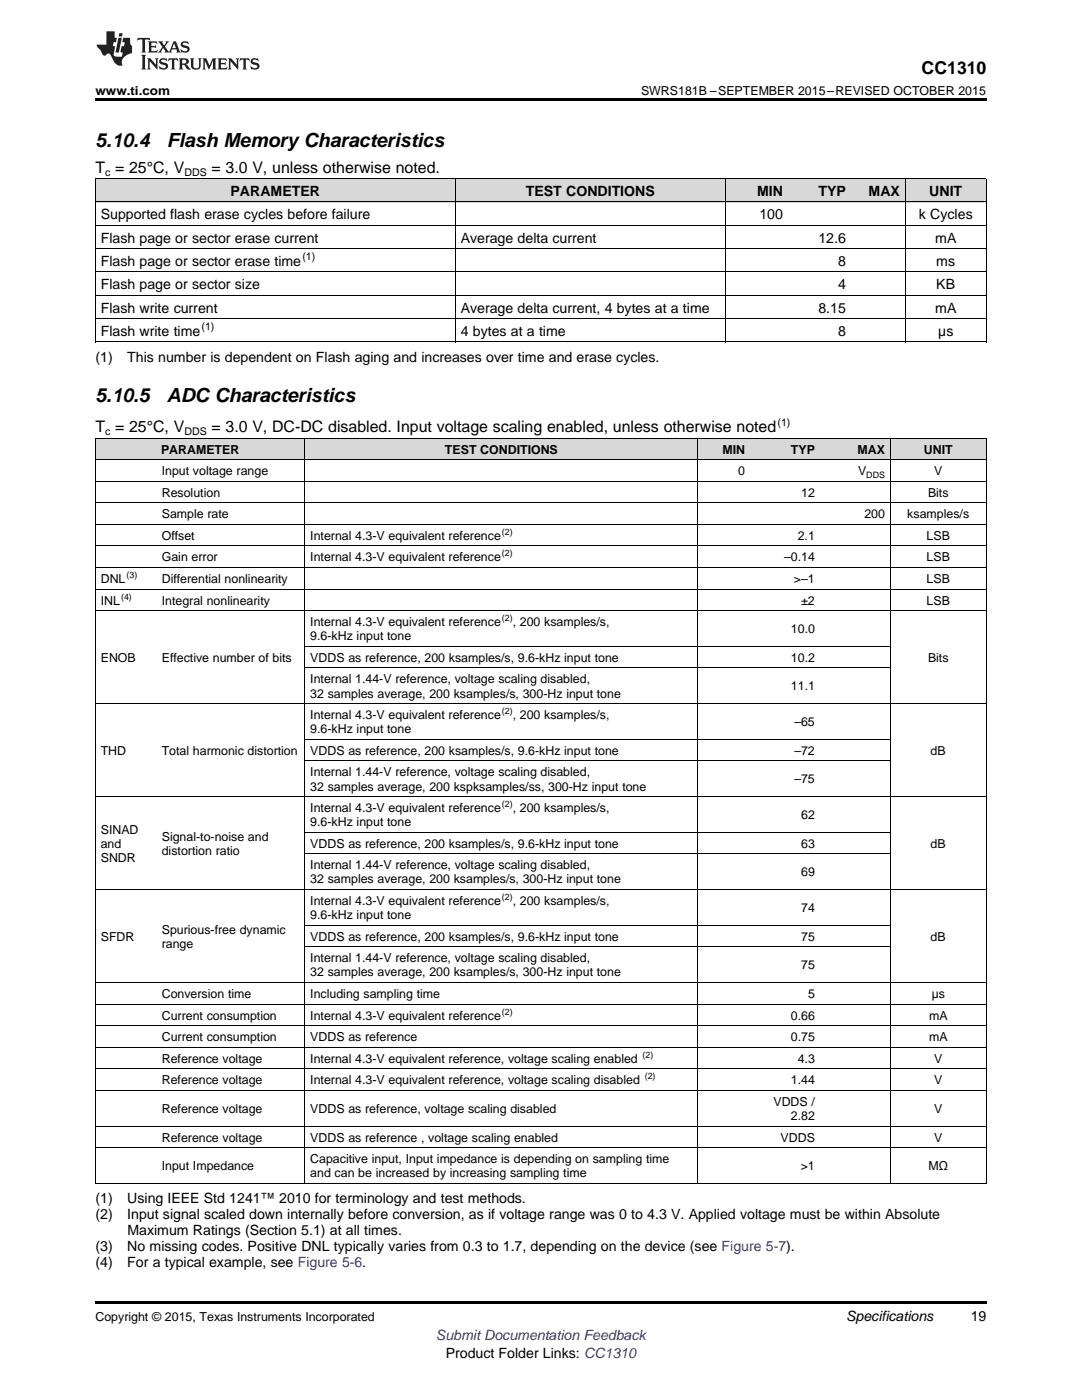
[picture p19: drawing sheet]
<svg xmlns="http://www.w3.org/2000/svg" width="216mm" height="279mm" viewBox="0 0 216 279" stroke-linecap="round" stroke-linejoin="round" font-family="sans-serif">
<defs><g id="words">
<g font-size="3.9">
<text x="19" y="29.3">5.10.4</text>
<text x="33.3" y="29.3">Flash Memory Characteristics</text>
<text x="19" y="80.2">5.10.5</text>
<text x="33.3" y="80.2">ADC Characteristics</text>
</g>
<text font-size="3.5" x="183.9" y="14.8">CC1310</text>
<g font-size="3.2">
<text x="19" y="34.4">T = 25°C, V</text>
<text x="42.2" y="34.4">= 3.0 V, unless otherwise noted.</text>
<text x="19" y="86.2">T = 25°C, V</text>
<text x="42.2" y="86.2">= 3.0 V, DC-DC disabled. Input voltage scaling enabled, unless otherwise noted</text>
</g>
<g font-size="2.8">
<text x="46" y="39.1">PARAMETER</text>
<text x="104.9" y="39.1">TEST CONDITIONS</text>
<text x="151.1" y="39.1">MIN</text>
<text x="163.3" y="39.1">TYP</text>
<text x="173.3" y="39.1">MAX</text>
<text x="185.4" y="39.1">UNIT</text>
<text x="20.1" y="43.7">Supported flash erase cycles before failure</text>
<text x="151.5" y="43.7">100</text>
<text x="183.4" y="43.7">k Cycles</text>
<text x="20.1" y="48.4">Flash page or sector erase current</text>
<text x="20.1" y="53.1">Flash page or sector erase time</text>
<text x="91.9" y="48.4">Average delta current</text>
<text x="163.3" y="48.4">12.6</text>
<text x="167.2" y="53.1">8</text>
<text x="186.6" y="48.4">mA</text>
<text x="186.8" y="53.1">ms</text>
<text x="20.1" y="57.7">Flash page or sector size</text>
<text x="167.2" y="57.7">4</text>
<text x="186.8" y="57.7">KB</text>
<text x="20.1" y="62.4">Flash write current</text>
<text x="91.9" y="62.4">Average delta current, 4 bytes at a time</text>
<text x="163.3" y="62.4">8.15</text>
<text x="186.6" y="62.4">mA</text>
<text x="20.1" y="67">Flash write time</text>
<text x="91.9" y="67">4 bytes at a time</text>
<text x="167.2" y="67">8</text>
<text x="187.2" y="67">µs</text>
<text x="19" y="72.2">(1)</text>
<text x="25.4" y="72.2">This number is dependent on Flash aging and increases over time and erase cycles.</text>
<text x="19" y="240.1">(1)</text>
<text x="19" y="243.3">(2)</text>
<text x="25.4" y="240.1">Using IEEE Std 1241™ 2010 for terminology and test methods.</text>
<text x="25.4" y="243.3">Input signal scaled down internally before conversion, as if voltage range was 0 to 4.3 V. Applied voltage must be within Absolute</text>
<text x="19" y="249.6">(3)</text>
<text x="25.4" y="249.6">No missing codes. Positive DNL typically varies from 0.3 to 1.7, depending on the device (see Figure 5-7).</text>
<text x="25.4" y="246.5">Maximum Ratings (Section 5.1) at all times.</text>
<text x="19" y="252.8">(4)</text>
<text x="25.4" y="252.8">For a typical example, see Figure 5-6.</text>
<text x="168.8" y="263.6">Specifications</text>
<text x="193.7" y="263.6">19</text>
<text x="88.9" y="270.9">Product Folder Links: CC1310</text>
</g>
<text font-size="2.8" fill="#00f" x="87" y="267.4">Submit Documentation Feedback</text>
<g font-size="2.5">
<text x="19" y="19">www.ti.com</text>
<text x="127.9" y="19">SWRS181B –SEPTEMBER 2015–REVISED OCTOBER 2015</text>
<text x="32.1" y="90.5">PARAMETER</text>
<text x="32.3" y="94.8">Input voltage range</text>
<text x="88.8" y="90.5">TEST CONDITIONS</text>
<text x="144.2" y="90.5">MIN</text>
<text x="147.3" y="94.8">0</text>
<text x="157.8" y="90.5">TYP</text>
<text x="171.1" y="90.5">MAX</text>
<text x="171.2" y="94.8">V</text>
<text x="184.4" y="90.5">UNIT</text>
<text x="186.4" y="94.8">V</text>
<text x="32.3" y="99.1">Resolution</text>
<text x="159.9" y="99.1">12</text>
<text x="185.2" y="99.1">Bits</text>
<text x="32.3" y="103.4">Sample rate</text>
<text x="32.3" y="107.7">Offset</text>
<text x="61.9" y="107.7">Internal 4.3-V equivalent reference</text>
<text x="159.2" y="107.7">2.1</text>
<text x="172.5" y="103.4">200</text>
<text x="181" y="103.4">ksamples/s</text>
<text x="184.9" y="107.7">LSB</text>
<text x="32.3" y="112">Gain error</text>
<text x="61.9" y="112">Internal 4.3-V equivalent reference</text>
<text x="156.5" y="112">–0.14</text>
<text x="184.9" y="112">LSB</text>
<text x="20.1" y="116.3">DNL</text>
<text x="32.3" y="116.3">Differential nonlinearity</text>
<text x="158.4" y="116.3">&gt;–1</text>
<text x="184.9" y="116.3">LSB</text>
<text x="20.1" y="120.7">INL</text>
<text x="32.3" y="120.7">Integral nonlinearity</text>
<text x="61.9" y="125">Internal 4.3-V equivalent reference</text>
<text x="102.3" y="125">, 200 ksamples/s,</text>
<text x="159.9" y="120.7">±2</text>
<text x="184.9" y="120.7">LSB</text>
<text x="61.9" y="127.8">9.6-kHz input tone</text>
<text x="157.8" y="126.4">10.0</text>
<text x="20.1" y="132.1">ENOB</text>
<text x="32.3" y="132.1">Effective number of bits</text>
<text x="61.9" y="132.1">VDDS as reference, 200 ksamples/s, 9.6-kHz input tone</text>
<text x="61.9" y="136.4">Internal 1.44-V reference, voltage scaling disabled,</text>
<text x="157.8" y="132.1">10.2</text>
<text x="157.8" y="137.8">11.1</text>
<text x="185.2" y="132.1">Bits</text>
<text x="61.9" y="139.2">32 samples average, 200 ksamples/s, 300-Hz input tone</text>
<text x="61.9" y="143.5">Internal 4.3-V equivalent reference</text>
<text x="102.3" y="143.5">, 200 ksamples/s,</text>
<text x="61.9" y="146.3">9.6-kHz input tone</text>
<text x="158.5" y="144.9">–65</text>
<text x="20.1" y="150.6">THD</text>
<text x="32.3" y="150.6">Total harmonic distortion</text>
<text x="61.9" y="150.6">VDDS as reference, 200 ksamples/s, 9.6-kHz input tone</text>
<text x="61.9" y="154.9">Internal 1.44-V reference, voltage scaling disabled,</text>
<text x="158.5" y="150.6">–72</text>
<text x="185.7" y="150.6">dB</text>
<text x="61.9" y="157.8">32 samples average, 200 kspksamples/ss, 300-Hz input tone</text>
<text x="158.5" y="156.4">–75</text>
<text x="20.1" y="166.4">SINAD</text>
<text x="32.3" y="167.8">Signal-to-noise and</text>
<text x="61.9" y="162.1">Internal 4.3-V equivalent reference</text>
<text x="61.9" y="164.9">9.6-kHz input tone</text>
<text x="102.3" y="162.1">, 200 ksamples/s,</text>
<text x="159.9" y="163.5">62</text>
<text x="20.1" y="169.2">and</text>
<text x="20.1" y="172">SNDR</text>
<text x="32.3" y="170.6">distortion ratio</text>
<text x="61.9" y="169.2">VDDS as reference, 200 ksamples/s, 9.6-kHz input tone</text>
<text x="61.9" y="173.5">Internal 1.44-V reference, voltage scaling disabled,</text>
<text x="159.9" y="169.2">63</text>
<text x="185.7" y="169.2">dB</text>
<text x="61.9" y="176.3">32 samples average, 200 ksamples/s, 300-Hz input tone</text>
<text x="159.9" y="174.9">69</text>
<text x="61.9" y="180.6">Internal 4.3-V equivalent reference</text>
<text x="61.9" y="183.4">9.6-kHz input tone</text>
<text x="102.3" y="180.6">, 200 ksamples/s,</text>
<text x="159.9" y="182">74</text>
<text x="20.1" y="187.7">SFDR</text>
<text x="32.3" y="186.3">Spurious-free dynamic</text>
<text x="32.3" y="189.2">range</text>
<text x="61.9" y="187.7">VDDS as reference, 200 ksamples/s, 9.6-kHz input tone</text>
<text x="159.9" y="187.7">75</text>
<text x="185.7" y="187.7">dB</text>
<text x="61.9" y="192.1">Internal 1.44-V reference, voltage scaling disabled,</text>
<text x="61.9" y="194.9">32 samples average, 200 ksamples/s, 300-Hz input tone</text>
<text x="159.9" y="193.5">75</text>
<text x="32.3" y="199.2">Conversion time</text>
<text x="32.3" y="203.5">Current consumption</text>
<text x="61.9" y="199.2">Including sampling time</text>
<text x="61.9" y="203.5">Internal 4.3-V equivalent reference</text>
<text x="157.8" y="203.5">0.66</text>
<text x="161.3" y="199.2">5</text>
<text x="185.4" y="203.5">mA</text>
<text x="185.9" y="199.2">µs</text>
<text x="32.3" y="207.8">Current consumption</text>
<text x="61.9" y="207.8">VDDS as reference</text>
<text x="157.8" y="207.8">0.75</text>
<text x="185.4" y="207.8">mA</text>
<text x="32.3" y="212.1">Reference voltage</text>
<text x="61.9" y="212.1">Internal 4.3-V equivalent reference, voltage scaling enabled</text>
<text x="159.2" y="212.1">4.3</text>
<text x="186.4" y="212.1">V</text>
<text x="32.3" y="216.4">Reference voltage</text>
<text x="61.9" y="216.4">Internal 4.3-V equivalent reference, voltage scaling disabled</text>
<text x="154.3" y="220.7">VDDS /</text>
<text x="157.8" y="216.4">1.44</text>
<text x="186.4" y="216.4">V</text>
<text x="32.3" y="222.1">Reference voltage</text>
<text x="32.3" y="227.8">Reference voltage</text>
<text x="61.9" y="222.1">VDDS as reference, voltage scaling disabled</text>
<text x="61.9" y="227.8">VDDS as reference , voltage scaling enabled</text>
<text x="155.8" y="227.8">VDDS</text>
<text x="157.8" y="223.5">2.82</text>
<text x="186.4" y="222.1">V</text>
<text x="186.4" y="227.8">V</text>
<text x="32.3" y="233.5">Input Impedance</text>
<text x="61.9" y="232.1">Capacitive input, Input impedance is depending on sampling time</text>
<text x="159.8" y="233.5">&gt;1</text>
<text x="185.3" y="233.5">MΩ</text>
<text x="61.9" y="234.9">and can be increased by increasing sampling time</text>
<text x="19" y="263.6">Copyright © 2015, Texas Instruments Incorporated</text>
</g>
<g font-size="2.1">
<text x="21" y="35.1">c</text>
<text x="36.8" y="35.1">DDS</text>
<text x="60.3" y="51.9">(1)</text>
<text x="40.2" y="65.9">(1)</text>
<text x="21" y="86.9">c</text>
<text x="36.8" y="86.9">DDS</text>
<text x="155.2" y="84.9">(1)</text>
</g>
<g font-size="1.8">
<text x="172.9" y="95.3">DDS</text>
<text x="100.2" y="106.8">(2)</text>
<text x="100.2" y="111.1">(2)</text>
<text x="24.2" y="119.7">(4)</text>
<text x="25.3" y="115.4">(3)</text>
<text x="100.2" y="124">(2)</text>
<text x="100.2" y="142.5">(2)</text>
<text x="100.2" y="161.1">(2)</text>
<text x="100.2" y="179.6">(2)</text>
<text x="100.2" y="202.5">(2)</text>
<text x="128.2" y="211.1">(2)</text>
<text x="128.7" y="215.4">(2)</text>
</g>
</g></defs>
<g fill="#d8d8d8">
<path d="M19 87.5h12.2v4.3h-12.2z"/>
<path d="M31.2 87.5h29.7v4.3h-29.7z"/>
<path d="M60.9 87.5h78.4v4.3h-78.4z"/>
<path d="M139.3 87.5h10.5v4.3h-10.5z"/>
<path d="M149.8 87.5h13.9v4.3h-13.9z"/>
<path d="M163.7 87.5h14v4.3h-14z"/>
<path d="M177.7 87.5h19.1v4.3h-19.1z"/>
<path d="M19 35.7h71.9v4.7h-71.9z"/>
<path d="M90.9 35.7h53.8v4.7h-53.8z"/>
<path d="M144.7 35.7h12.6v4.7h-12.6z"/>
<path d="M157.3 35.7h12.6v4.7h-12.6z"/>
<path d="M169.9 35.7h10.8v4.7h-10.8z"/>
<path d="M180.7 35.7h16.1v4.7h-16.1z"/>
</g>
<path d="M19 19.5h177.8v.5h-177.8zM19 259.7h177.8v.5h-177.8z" fill="#000"/>
<g fill="none" stroke="#000" stroke-width=".2">
<path d="M19 35.6h177.8M19.1 35.7v32.6M90.8 35.7v32.6M144.7 35.7v32.6M180.6 35.7v32.6M196.8 35.7v32.6M19 58.9h177.8M19 54.3h177.8M19 49.6h177.8M19 45h177.8M19 40.3h177.8M19 68.2h177.8"/>
<path d="M19 63.6h177.8M19 96h177.8M19 91.7h177.8M19 87.4h177.8M19.1 87.5v148.7M60.8 87.5v148.7M139.3 87.5v148.7M177.6 87.5v148.7M196.8 87.5v148.7M19 117.6h177.8M19 113.3h177.8M19 109h177.8"/>
<path d="M19 104.7h177.8M19 100.3h177.8M19 121.9h177.8M60.9 133.3h116.8M60.9 129h116.8M19 159h177.8M19 140.4h177.8M60.9 151.9h116.8M60.9 147.5h116.8M19 177.5h177.8M60.9 170.4h116.8M60.9 166.1h116.8"/>
<path d="M19 196.1h177.8M60.9 189h116.8M60.9 184.7h116.8M19 217.6h177.8M19 213.3h177.8M19 209h177.8M19 204.7h177.8M19 200.4h177.8M19 236.2h177.8M19 229h177.8M19 224.7h177.8"/>
</g>
<g fill="#231f20">
<path d="M27.5 7.6l-.1 .5 .4-.2h.6v.1v2.1l-.2 .4h1l-.3-.4v-2.1l.1-.1h.5l.5 .2-.2-.5zM29.5 8.3l.2 .3v1.5l-.2 .4h1.8l.2-.6a1.04 1.04 0 0 1-1.3 .2v-.7h.6l.3 .2v-.6l-.3 .2h-.6v-.6l.8-.1 .4 .3-.2-.5zM31.5 8.3l.9 1.1-.9 1.1h.8l-.2-.2 .5-.7 .4 .7-.2 .2h1.5l-.1-.2 .1-.4h.9l.1 .4-.2 .2h1l-.3-.3-.7-1.9h-.5l-.9 2-.8-1 .9-1h-.8l.1 .3-.3 .5-.4-.6 .2-.2zM34.7 8.6l.4 1h-.7zM36.3 8.4a.63 .63 0 0 0-.2 .7 .63 .63 0 0 0 .6 .4l.6 .2 .1 .2a.75 .75 0 0 1-.7 .4 .75 .75 0 0 1-.6-.5l.1 .7 .1-.1a1.11 1.11 0 0 0 1.5-.6 1.13 1.13 0 0 0-1.2-.8l-.1-.4a1.04 1.04 0 0 1 1.2 .2l-.2-.5-.1 .1-.5-.2zM28.2 10.9l.2 .4v2.2l-.2 .4h1l-.3-.4v-2.2l.3-.4zM29.3 11.6l.3 .4v1.5l-.3 .4h.8l-.2-.4v-1.3l1.5 1.7v-1.9l.2-.4h-.7l.2 .4v.9l-1.1-1.3zM32 11.8a.62 .62 0 0 0-.2 .7 .62 .62 0 0 0 .6 .4l.6 .1 .1 .3a.76 .76 0 0 1-.7 .3 .76 .76 0 0 1-.6-.4l.1 .7 .1-.1a1.11 1.11 0 0 0 1.5-.6 1.13 1.13 0 0 0-1.2-.8l-.1-.4a1.04 1.04 0 0 1 1.2 .2l-.2-.6-.1 .1-.5-.1zM33.7 11.6l-.2 .6a.61 .61 0 0 1 .8-.3v1.6l-.2 .4h.9l-.2-.4v-1.6a.63 .63 0 0 1 .8 .3l-.2-.6zM35.6 11.6l.3 .4v1.5l-.3 .4h1l-.2-.2v-.8l.5 .2a.76 .76 0 0 0 1.2 .7l-1-1a.58 .58 0 0 0 .6-.5 .58 .58 0 0 0-.5-.6zM36.4 11.9h.1a.45 .45 0 0 1 .5 .1 .45 .45 0 0 1 .1 .5l-.7 .2zM37.9 11.6l.2 .2a2.17 2.17 0 0 0 .3 1.9 .99 .99 0 0 0 1.6-.6v-1.1l.2-.4h-.7l.2 .2a1.92 1.92 0 0 1-.2 1.8 .6 .6 0 0 1-.9-.5v-1.1l.2-.4zM40.4 11.6l.2 .4v1.5l-.2 .4h.7l-.2-.4v-1.4l.8 1.8 .8-1.8v1.4l-.2 .4h.9l-.2-.4v-1.5l.2-.4h-.8l-.6 1.5-.6-1.5zM43.4 11.6l.2 .4v1.5l-.2 .4h1.8l.2-.6a1.04 1.04 0 0 1-1.3 .1v-.6h.5l.4 .2v-.6l-.4 .2h-.5v-.7h.8l.3 .3-.1-.6zM45.5 11.6l.2 .4v1.5l-.2 .4h.7l-.2-.4v-1.3l1.5 1.7v-1.9l.2-.4h-.7l.2 .4v.9l-1.1-1.3zM47.9 11.6l-.1 .6a.61 .61 0 0 1 .8-.3v1.6l-.3 .4h1l-.3-.4 .1-1.6a.63 .63 0 0 1 .7 .3l-.1-.6zM50.2 11.8a.62 .62 0 0 0-.2 .7 .62 .62 0 0 0 .6 .4l.6 .1 .2 .3a.76 .76 0 0 1-.8 .3 .76 .76 0 0 1-.6-.4l.1 .7 .2-.1a1.11 1.11 0 0 0 1.5-.6 1.13 1.13 0 0 0-1.3-.8l-.1-.4a1.04 1.04 0 0 1 1.2 .2l-.1-.6-.2 .1-.5-.1z"/>
<path d="M21.2 6.3v2.6h-1.9l.1 .4 .7 .9a.91 .91 0 0 0 1 .8 .56 .56 0 0 1 .5-.3 .56 .56 0 0 1 .5 .3l.4 .8a1.53 1.53 0 0 0 1.9 1.2 1.54 1.54 0 0 1 1-2.1l.9-.3v-1.4a1.52 1.52 0 0 1-.3-1.6h-1.4l-.2 .8h.5l-.2 .8h-.4l-.2 1v.2l.4 .1-.2 .8a1.93 1.93 0 0 1-1.6-.3l.3-1.8h-.5l.2-.8h.4l.2-.8h-.4v-1.3zM23.6 7.6l-.6 2.9h.7l.6-2.9zM23.8 6.6l-.1 .7h.6l.2-.7z"/>
</g>
<use href="#words"/>
</svg>
